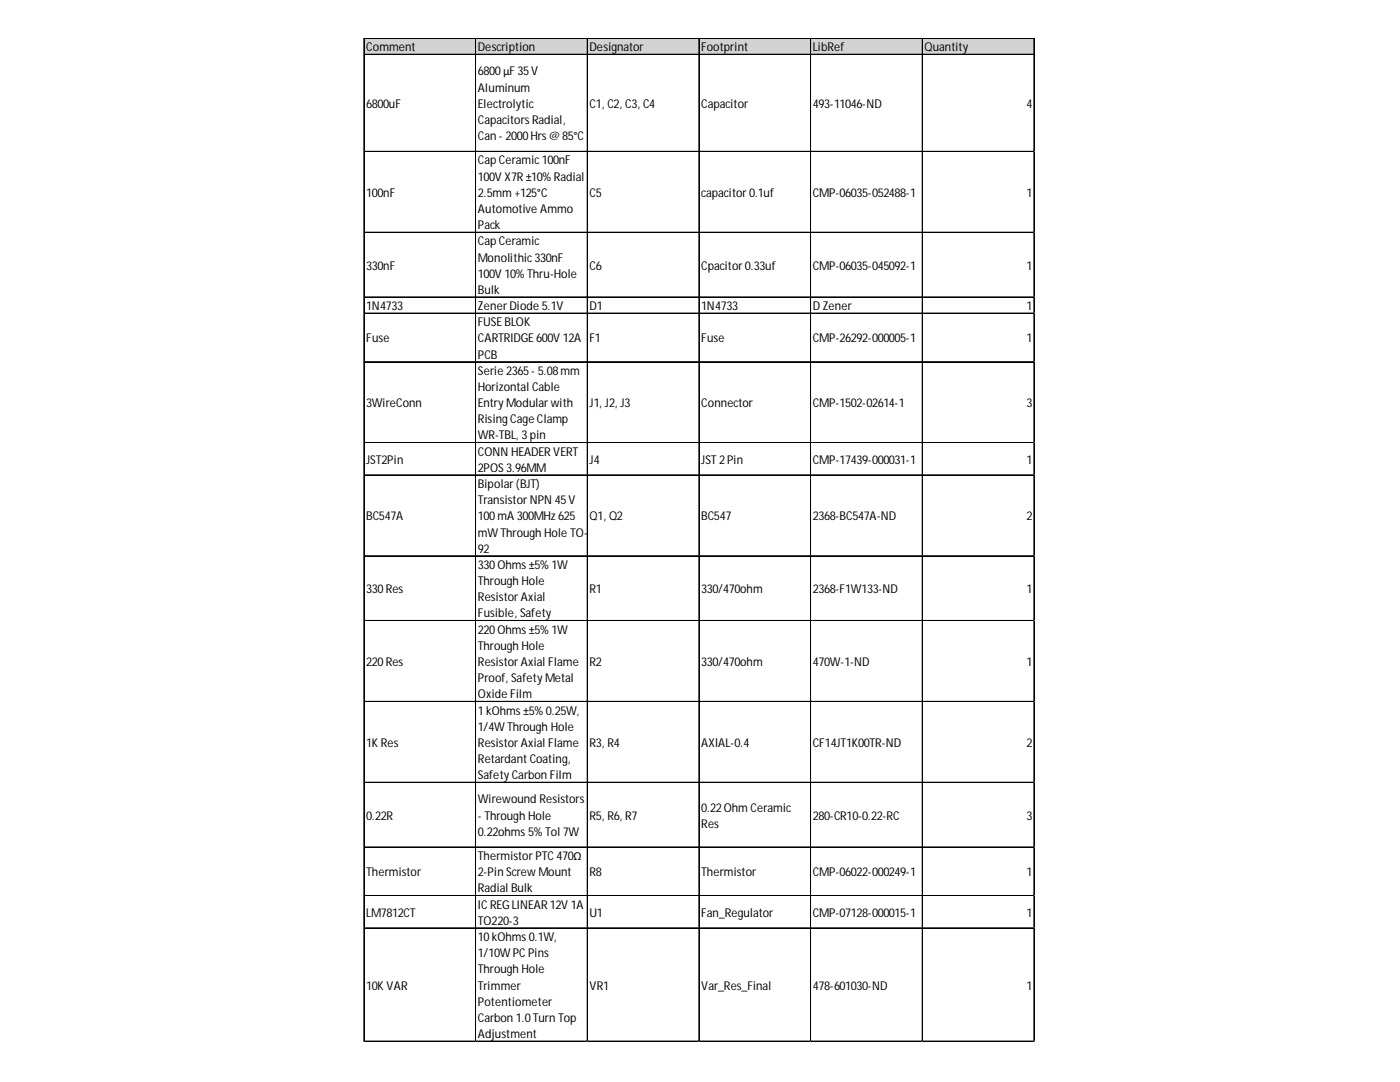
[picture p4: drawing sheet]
<svg xmlns="http://www.w3.org/2000/svg" width="279mm" height="216mm" viewBox="0 0 279 216" stroke-linecap="round" stroke-linejoin="round" font-family="sans-serif">
<defs><g id="words">
<g font-size="2.4">
<text x="73.1" y="10.2">Comment</text>
<text x="95.4" y="10.2">Description</text>
<text x="117.7" y="10.2">Designator</text>
<text x="140" y="10.2">Footprint</text>
<text x="162.2" y="10.2">LibRef</text>
<text x="184.5" y="10.2">Quantity</text>
<text x="95.4" y="15.1">6800µF 35V</text>
<text x="73.1" y="21.5">6800uF</text>
<text x="95.4" y="18.3">Aluminum</text>
<text x="95.4" y="21.5">Electrolytic</text>
<text x="117.7" y="21.5">C1, C2, C3, C4</text>
<text x="140" y="21.5">Capacitor</text>
<text x="162.2" y="21.5">493-11046-ND</text>
<text x="204.9" y="21.5">4</text>
<text x="95.4" y="24.7">CapacitorsRadial,</text>
<text x="95.4" y="28">Can - 2000Hrs@ 85°C</text>
<text x="95.4" y="32.8">Cap Ceramic100nF</text>
<text x="73.1" y="39.3">100nF</text>
<text x="95.4" y="36">100V X7R±10%Radial</text>
<text x="95.4" y="39.3">2.5mm +125°C</text>
<text x="117.7" y="39.3">C5</text>
<text x="140" y="39.3">capacitor0.1uf</text>
<text x="162.2" y="39.3">CMP-06035-052488-1</text>
<text x="204.9" y="39.3">1</text>
<text x="95.4" y="42.5">Automotive Ammo</text>
<text x="95.4" y="45.7">Pack</text>
<text x="73.1" y="53.8">330nF</text>
<text x="95.4" y="49">Cap Ceramic</text>
<text x="95.4" y="52.2">Monolithic330nF</text>
<text x="117.7" y="53.8">C6</text>
<text x="140" y="53.8">Cpacitor0.33uf</text>
<text x="162.2" y="53.8">CMP-06035-045092-1</text>
<text x="204.9" y="53.8">1</text>
<text x="95.4" y="55.4">100V 10%Thru-Hole</text>
<text x="95.4" y="58.6">Bulk</text>
<text x="73.1" y="61.9">1N4733</text>
<text x="95.4" y="61.9">ZenerDiode 5.1V</text>
<text x="95.4" y="65.1">FUSE BLOK</text>
<text x="117.7" y="61.9">D1</text>
<text x="140" y="61.9">1N4733</text>
<text x="162.2" y="61.9">D Zener</text>
<text x="204.9" y="61.9">1</text>
<text x="73.1" y="68.3">Fuse</text>
<text x="95.4" y="68.3">CARTRIDGE600V 12A</text>
<text x="95.4" y="71.6">PCB</text>
<text x="117.7" y="68.3">F1</text>
<text x="140" y="68.3">Fuse</text>
<text x="162.2" y="68.3">CMP-26292-000005-1</text>
<text x="204.9" y="68.3">1</text>
<text x="95.4" y="74.8">Serie 2365- 5.08mm</text>
<text x="73.1" y="81.2">3WireConn</text>
<text x="95.4" y="78">Horizontal Cable</text>
<text x="95.4" y="81.2">EntryModularwith</text>
<text x="117.7" y="81.2">J1, J2, J3</text>
<text x="140" y="81.2">Connector</text>
<text x="162.2" y="81.2">CMP-1502-02614-1</text>
<text x="204.9" y="81.2">3</text>
<text x="95.4" y="84.5">RisingCage Clamp</text>
<text x="95.4" y="87.7">WR-TBL, 3pin</text>
<text x="73.1" y="92.5">JST2Pin</text>
<text x="95.4" y="90.9">CONN HEADERVERT</text>
<text x="95.4" y="94.2">2POS3.96MM</text>
<text x="117.7" y="92.5">J4</text>
<text x="140" y="92.5">JST2Pin</text>
<text x="162.2" y="92.5">CMP-17439-000031-1</text>
<text x="204.9" y="92.5">1</text>
<text x="95.4" y="97.4">Bipolar(BJT)</text>
<text x="95.4" y="100.6">TransistorNPN 45V</text>
<text x="73.1" y="103.8">BC547A</text>
<text x="95.4" y="103.8">100mA 300MHz 625</text>
<text x="95.4" y="107.1">mWThrough Hole TO-</text>
<text x="117.7" y="103.8">Q1, Q2</text>
<text x="140" y="103.8">BC547</text>
<text x="162.2" y="103.8">2368-BC547A-ND</text>
<text x="204.9" y="103.8">2</text>
<text x="95.4" y="110.3">92</text>
<text x="95.4" y="113.5">330Ohms±5%1W</text>
<text x="73.1" y="118.4">330Res</text>
<text x="95.4" y="116.7">Through Hole</text>
<text x="95.4" y="120">ResistorAxial</text>
<text x="117.7" y="118.4">R1</text>
<text x="140" y="118.4">330/470ohm</text>
<text x="162.2" y="118.4">2368-F1W133-ND</text>
<text x="204.9" y="118.4">1</text>
<text x="95.4" y="123.2">Fusible, Safety</text>
<text x="95.4" y="126.4">220Ohms±5%1W</text>
<text x="95.4" y="129.7">Through Hole</text>
<text x="73.1" y="132.9">220Res</text>
<text x="95.4" y="132.9">ResistorAxial Flame</text>
<text x="95.4" y="136.1">Proof, SafetyMetal</text>
<text x="117.7" y="132.9">R2</text>
<text x="140" y="132.9">330/470ohm</text>
<text x="162.2" y="132.9">470W-1-ND</text>
<text x="204.9" y="132.9">1</text>
<text x="95.4" y="139.3">Oxide Film</text>
<text x="95.4" y="142.6">1kOhms±5%0.25W,</text>
<text x="73.1" y="149">1KRes</text>
<text x="95.4" y="145.8">1/4WThrough Hole</text>
<text x="95.4" y="149">ResistorAxial Flame</text>
<text x="117.7" y="149">R3, R4</text>
<text x="140" y="149">AXIAL-0.4</text>
<text x="162.2" y="149">CF14JT1K00TR-ND</text>
<text x="204.9" y="149">2</text>
<text x="95.4" y="152.3">RetardantCoating,</text>
<text x="95.4" y="155.5">SafetyCarbon Film</text>
<text x="95.4" y="160.3">Wirewound Resistors</text>
<text x="140" y="161.9">0.22Ohm Ceramic</text>
<text x="73.1" y="163.6">0.22R</text>
<text x="95.4" y="163.6">- Through Hole</text>
<text x="95.4" y="166.8">0.22ohms5%Tol 7W</text>
<text x="117.7" y="163.6">R5, R6, R7</text>
<text x="140" y="165.2">Res</text>
<text x="162.2" y="163.6">280-CR10-0.22-RC</text>
<text x="204.9" y="163.6">3</text>
<text x="95.4" y="171.6">ThermistorPTC470Ω</text>
<text x="73.1" y="174.9">Thermistor</text>
<text x="95.4" y="174.9">2-Pin ScrewMount</text>
<text x="95.4" y="178.1">Radial Bulk</text>
<text x="117.7" y="174.9">R8</text>
<text x="140" y="174.9">Thermistor</text>
<text x="162.2" y="174.9">CMP-06022-000249-1</text>
<text x="204.9" y="174.9">1</text>
<text x="73.1" y="182.9">LM7812CT</text>
<text x="95.4" y="181.3">ICREGLINEAR12V 1A</text>
<text x="95.4" y="184.5">TO220-3</text>
<text x="117.7" y="182.9">U1</text>
<text x="140" y="182.9">Fan_Regulator</text>
<text x="162.2" y="182.9">CMP-07128-000015-1</text>
<text x="204.9" y="182.9">1</text>
<text x="95.4" y="187.8">10kOhms0.1W,</text>
<text x="95.4" y="191">1/10WPCPins</text>
<text x="73.1" y="197.4">10KVAR</text>
<text x="95.4" y="194.2">Through Hole</text>
<text x="95.4" y="197.4">Trimmer</text>
<text x="117.7" y="197.4">VR1</text>
<text x="140" y="197.4">Var_Res_Final</text>
<text x="162.2" y="197.4">478-601030-ND</text>
<text x="204.9" y="197.4">1</text>
<text x="95.4" y="200.7">Potentiometer</text>
<text x="95.4" y="203.9">Carbon 1.0Turn Top</text>
<text x="95.4" y="207.1">Adjustment</text>
</g>
</g></defs>
<path d="M72.7 7.7h133.8v3.3h-133.8z" fill="#d3d3d3"/>
<g fill="none" stroke="#000" stroke-width=".2">
<path d="M72.6 7.6v200.3M72.7 7.6v200.3M72.8 7.6h133.7M72.8 7.7h133.7M72.8 10.8h133.7M72.8 10.9h133.7M94.9 7.8v200.1M95 7.8v200.1M117.2 7.8v200.1M117.3 7.8v200.1M139.5 7.8v200.1M139.6 7.8v200.1"/>
<path d="M161.8 7.8v200.1M184 7.8v200.1M184.1 7.8v200.1M206.3 7.8v200.1M206.4 7.8v200.1M72.8 30.2h133.7M72.8 30.3h133.7M72.8 46.3h133.7M72.8 46.4h133.7M72.8 59.2h133.7M72.8 59.3h133.7M72.8 62.5h133.7"/>
<path d="M72.8 62.6h133.7M72.8 72.2h133.7M72.8 88.3h133.7M72.8 88.4h133.7M72.8 94.8h133.7M72.8 110.9h133.7M72.8 111h133.7M72.8 123.8h133.7M72.8 123.9h133.7M72.8 139.9h133.7M72.8 140h133.7M72.8 156.1h133.7"/>
<path d="M72.8 156.2h133.7M72.8 169h133.7M72.8 169.1h133.7M72.8 178.7h133.7M72.8 178.8h133.7M72.8 185.1h133.7M72.8 185.2h133.7M72.8 207.7h133.7M72.8 207.8h133.7"/>
</g>
<path d="M72.6 207.9h.1" fill="none" stroke="#e0e0e0" stroke-width=".2"/>
<path d="M72.6 207.9h.2z" fill="#e0e0e0"/>
<path d="M94.9 207.9h.1" fill="none" stroke="#e0e0e0" stroke-width=".2"/>
<path d="M94.9 207.9h.2z" fill="#e0e0e0"/>
<path d="M117.2 207.9h.1" fill="none" stroke="#e0e0e0" stroke-width=".2"/>
<path d="M117.2 207.9h.1z" fill="#e0e0e0"/>
<path d="M139.5 207.9h.1" fill="none" stroke="#e0e0e0" stroke-width=".2"/>
<path d="M139.5 207.9h.1z" fill="#e0e0e0"/>
<path d="M161.8 207.9h.1" fill="none" stroke="#e0e0e0" stroke-width=".2"/>
<path d="M161.8 207.9h.1z" fill="#e0e0e0"/>
<path d="M184 207.9h.1" fill="none" stroke="#e0e0e0" stroke-width=".2"/>
<path d="M184 207.9h.2z" fill="#e0e0e0"/>
<path d="M206.3 207.9h.1" fill="none" stroke="#e0e0e0" stroke-width=".2"/>
<path d="M206.3 207.9h.2z" fill="#e0e0e0"/>
<path d="M206.5 30.2h.1" fill="none" stroke="#e0e0e0" stroke-width=".2"/>
<path d="M206.5 30.2v.2z" fill="#e0e0e0"/>
<path d="M206.5 46.3h.1" fill="none" stroke="#e0e0e0" stroke-width=".2"/>
<path d="M206.5 46.3v.2z" fill="#e0e0e0"/>
<path d="M206.5 59.2h.1" fill="none" stroke="#e0e0e0" stroke-width=".2"/>
<path d="M206.5 59.2v.2z" fill="#e0e0e0"/>
<path d="M206.5 62.5h.1" fill="none" stroke="#e0e0e0" stroke-width=".2"/>
<path d="M206.5 62.5v.1z" fill="#e0e0e0"/>
<path d="M206.5 72.2h.1" fill="none" stroke="#e0e0e0" stroke-width=".2"/>
<path d="M206.5 72.2v.1z" fill="#e0e0e0"/>
<path d="M206.5 88.3h.1" fill="none" stroke="#e0e0e0" stroke-width=".2"/>
<path d="M206.5 88.3v.2z" fill="#e0e0e0"/>
<path d="M206.5 94.8h.1" fill="none" stroke="#e0e0e0" stroke-width=".2"/>
<path d="M206.5 94.8v.1z" fill="#e0e0e0"/>
<path d="M206.5 110.9h.1" fill="none" stroke="#e0e0e0" stroke-width=".2"/>
<path d="M206.5 110.9v.2z" fill="#e0e0e0"/>
<path d="M206.5 123.8h.1" fill="none" stroke="#e0e0e0" stroke-width=".2"/>
<path d="M206.5 123.8v.2z" fill="#e0e0e0"/>
<path d="M206.5 139.9h.1" fill="none" stroke="#e0e0e0" stroke-width=".2"/>
<path d="M206.5 139.9v.2z" fill="#e0e0e0"/>
<path d="M206.5 156.1h.1" fill="none" stroke="#e0e0e0" stroke-width=".2"/>
<path d="M206.5 156.1v.1z" fill="#e0e0e0"/>
<path d="M206.5 169h.1" fill="none" stroke="#e0e0e0" stroke-width=".2"/>
<path d="M206.5 169v.2z" fill="#e0e0e0"/>
<path d="M206.5 178.7h.1" fill="none" stroke="#e0e0e0" stroke-width=".2"/>
<path d="M206.5 178.7v.1z" fill="#e0e0e0"/>
<path d="M206.5 185.1h.1" fill="none" stroke="#e0e0e0" stroke-width=".2"/>
<path d="M206.5 185.1v.2z" fill="#e0e0e0"/>
<path d="M206.5 207.7h.1" fill="none" stroke="#e0e0e0" stroke-width=".2"/>
<path d="M206.5 207.7v.2z" fill="#e0e0e0"/>
<use href="#words"/>
</svg>
